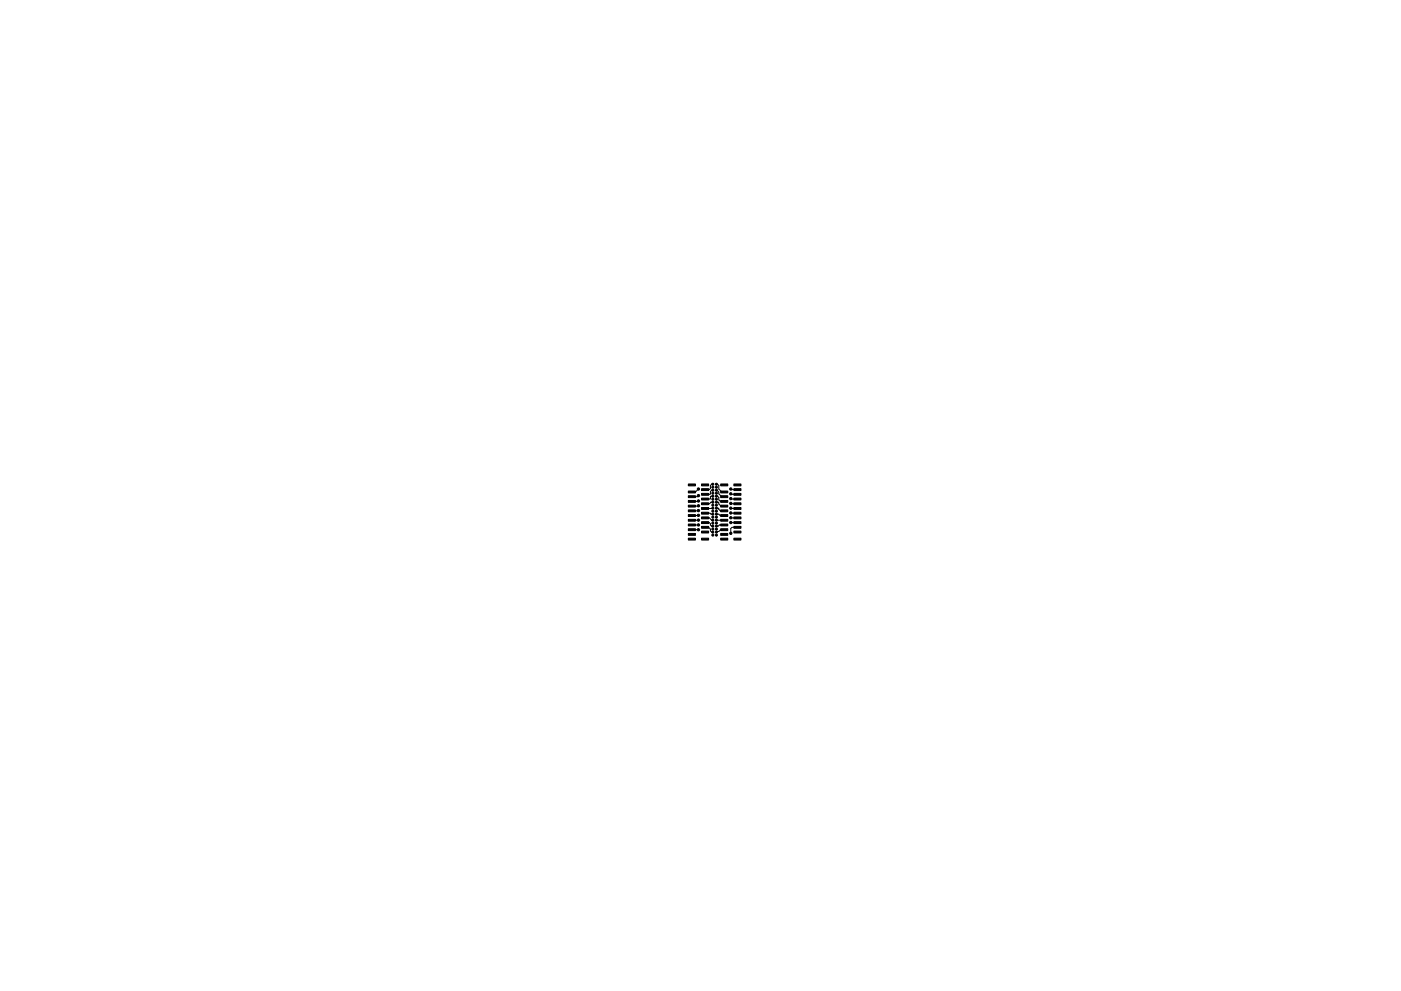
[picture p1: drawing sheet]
<svg xmlns="http://www.w3.org/2000/svg" width="297mm" height="210mm" viewBox="0 0 297 210" stroke-linecap="round" stroke-linejoin="round" font-family="sans-serif">
<g fill="#000" stroke="#000" stroke-width=".21">
<path d="M145.9 114.2h1.5v.4h-1.5zM145.9 102.7h1.5v.4h-1.5zM145.9 104.2h1.5v.4h-1.5zM145.9 105.2h1.5v.4h-1.5zM145.9 106.2h1.5v.4h-1.5zM145.9 107.2h1.5v.4h-1.5zM145.9 108.2h1.5v.4h-1.5zM145.9 109.2h1.5v.4h-1.5zM145.9 110.2h1.5v.4h-1.5zM145.9 111.2h1.5v.4h-1.5zM145.9 112.2h1.5v.4h-1.5zM145.9 113.2h1.5v.4h-1.5z"/>
<path d="M148.7 114.2h1.5v.4h-1.5zM148.7 102.7h1.5v.4h-1.5zM148.7 103.7h1.5v.4h-1.5zM148.7 104.7h1.5v.4h-1.5zM148.7 105.7h1.5v.4h-1.5zM148.7 106.7h1.5v.4h-1.5zM148.7 107.7h1.5v.4h-1.5zM148.7 108.7h1.5v.4h-1.5zM148.7 109.7h1.5v.4h-1.5zM148.7 110.7h1.5v.4h-1.5zM148.7 111.7h1.5v.4h-1.5zM148.7 112.7h1.5v.4h-1.5z"/>
<path d="M152.8 114.2h1.5v.4h-1.5zM152.8 102.7h1.5v.4h-1.5zM152.8 104.2h1.5v.4h-1.5zM152.8 105.2h1.5v.4h-1.5zM152.8 106.2h1.5v.4h-1.5zM152.8 107.2h1.5v.4h-1.5zM152.8 108.2h1.5v.4h-1.5zM152.8 109.2h1.5v.4h-1.5zM152.8 110.2h1.5v.4h-1.5zM152.8 111.2h1.5v.4h-1.5zM152.8 112.2h1.5v.4h-1.5zM152.8 113.2h1.5v.4h-1.5z"/>
<path d="M155.6 114.2h1.5v.4h-1.5zM155.6 102.7h1.5v.4h-1.5zM155.6 103.7h1.5v.4h-1.5zM155.6 104.7h1.5v.4h-1.5zM155.6 105.7h1.5v.4h-1.5zM155.6 106.7h1.5v.4h-1.5zM155.6 107.7h1.5v.4h-1.5zM155.6 108.7h1.5v.4h-1.5zM155.6 109.7h1.5v.4h-1.5zM155.6 110.7h1.5v.4h-1.5zM155.6 111.7h1.5v.4h-1.5zM155.6 112.7h1.5v.4h-1.5z"/>
<circle cx="148.1" cy="107.3" r=".25"/>
<circle cx="148.1" cy="112.4" r=".25"/>
<circle cx="148.1" cy="106.3" r=".25"/>
<circle cx="148.1" cy="108.3" r=".25"/>
<circle cx="148.1" cy="110.4" r=".25"/>
<circle cx="148.1" cy="111.4" r=".25"/>
<circle cx="148.1" cy="103.8" r=".25"/>
<circle cx="148.1" cy="105.2" r=".25"/>
<circle cx="148.1" cy="109.3" r=".25"/>
<circle cx="151.1" cy="107.2" r=".22"/>
<circle cx="151.1" cy="103.4" r=".22"/>
<circle cx="151.1" cy="102.7" r=".22"/>
<circle cx="151.1" cy="104.6" r=".22"/>
<circle cx="151.1" cy="108.5" r=".22"/>
<circle cx="151.1" cy="110.4" r=".22"/>
<circle cx="151.1" cy="111.6" r=".22"/>
<circle cx="151.1" cy="112.9" r=".22"/>
<circle cx="151.1" cy="105.3" r=".22"/>
<circle cx="151.1" cy="109.1" r=".22"/>
<circle cx="151.1" cy="113.5" r=".22"/>
<circle cx="151.1" cy="105.9" r=".22"/>
<circle cx="151.1" cy="109.7" r=".22"/>
<circle cx="151.1" cy="111" r=".22"/>
<circle cx="151.1" cy="112.3" r=".22"/>
<circle cx="151.1" cy="104" r=".22"/>
<circle cx="151.1" cy="107.8" r=".22"/>
<circle cx="151.1" cy="106.5" r=".22"/>
<circle cx="151.9" cy="109.7" r=".22"/>
<circle cx="151.9" cy="102.7" r=".22"/>
<circle cx="151.9" cy="104.6" r=".22"/>
<circle cx="151.9" cy="105.9" r=".22"/>
<circle cx="151.9" cy="108.5" r=".22"/>
<circle cx="151.9" cy="110.4" r=".22"/>
<circle cx="151.9" cy="112.9" r=".22"/>
<circle cx="151.9" cy="103.4" r=".22"/>
<circle cx="151.9" cy="109.1" r=".22"/>
<circle cx="151.9" cy="104" r=".22"/>
<circle cx="151.9" cy="105.3" r=".22"/>
<circle cx="151.9" cy="107.2" r=".22"/>
<circle cx="151.9" cy="112.3" r=".22"/>
<circle cx="151.9" cy="113.5" r=".22"/>
<circle cx="151.9" cy="111" r=".22"/>
<circle cx="151.9" cy="107.8" r=".22"/>
<circle cx="151.9" cy="111.6" r=".22"/>
<circle cx="151.9" cy="106.5" r=".22"/>
<circle cx="154.9" cy="104.8" r=".25"/>
<circle cx="154.9" cy="103.8" r=".25"/>
<circle cx="154.9" cy="107.8" r=".25"/>
<circle cx="154.9" cy="108.8" r=".25"/>
<circle cx="154.9" cy="110.9" r=".25"/>
<circle cx="154.9" cy="113.2" r=".25"/>
<circle cx="154.9" cy="109.8" r=".25"/>
<circle cx="154.9" cy="105.8" r=".25"/>
<circle cx="154.9" cy="106.8" r=".25"/>
</g>
<g fill="none" stroke="#000" stroke-width=".21">
<path d="M146.7 111.4h1.4M146.7 112.4h1.4M148.1 112.4h.1M148.1 103.8l-.6 .6h-.8M148.1 105.2l-.1 .2h-1.3M148.1 106.3l-1.4 .1M148.1 107.3l-1.4 .1M148.1 108.3l-1.4 .1M148.1 109.3l-1.4 .1M148.1 110.4h-1.4M148.1 111.4h.1M149.5 108.9h1l.2 .2h.4"/>
<path d="M149.5 109.9h.9l.5 .5h.2M149.5 110.9h.9l.2 .2v.3l.3 .2h.2M149.5 111.9h.7l.4 .4v.3l.3 .3h.2M151.1 102.7h-.2l-.3 .3v.6l-.2 .3h-.9M151.1 104h-.2l-.3 .3-.1 .6h-1M151.1 105.3l-.5 .1-.1 .5h-1M151.1 106.5h-.4l-.3 .4h-.9M151.1 107.8l-1.6 .1M151.9 102.7h.2l.3 .3v.8l.6 .6h.5M151.9 104l.5 .4v.4l.6 .6h.5M151.9 105.3h.2l.3 .2v.5l.3 .4h.8M151.9 106.5h.4l.1 .4 .5 .5h.6"/>
<path d="M151.9 107.8h.4l.4 .6h.8M151.9 109.1h.5l.3 .3h.8M151.9 110.4h.1M151.9 110.4h1.6M153.5 111.4h-1l-.2 .2h-.4M153.5 112.4h-.7l-.4 .4-.5 .1M154.9 103.8l.2 .1h1.2M154.9 104.8l1.4 .1M154.9 105.8l1.4 .1M154.9 106.8l1.4 .1M154.9 107.8l1.4 .1M154.9 108.8l1.4 .1"/>
<path d="M154.9 109.8l1.4 .1M154.9 110.9h.1M155 110.9h1.3M156.3 111.9h-1.1l-.3 .2v1.1"/>
</g>
</svg>
